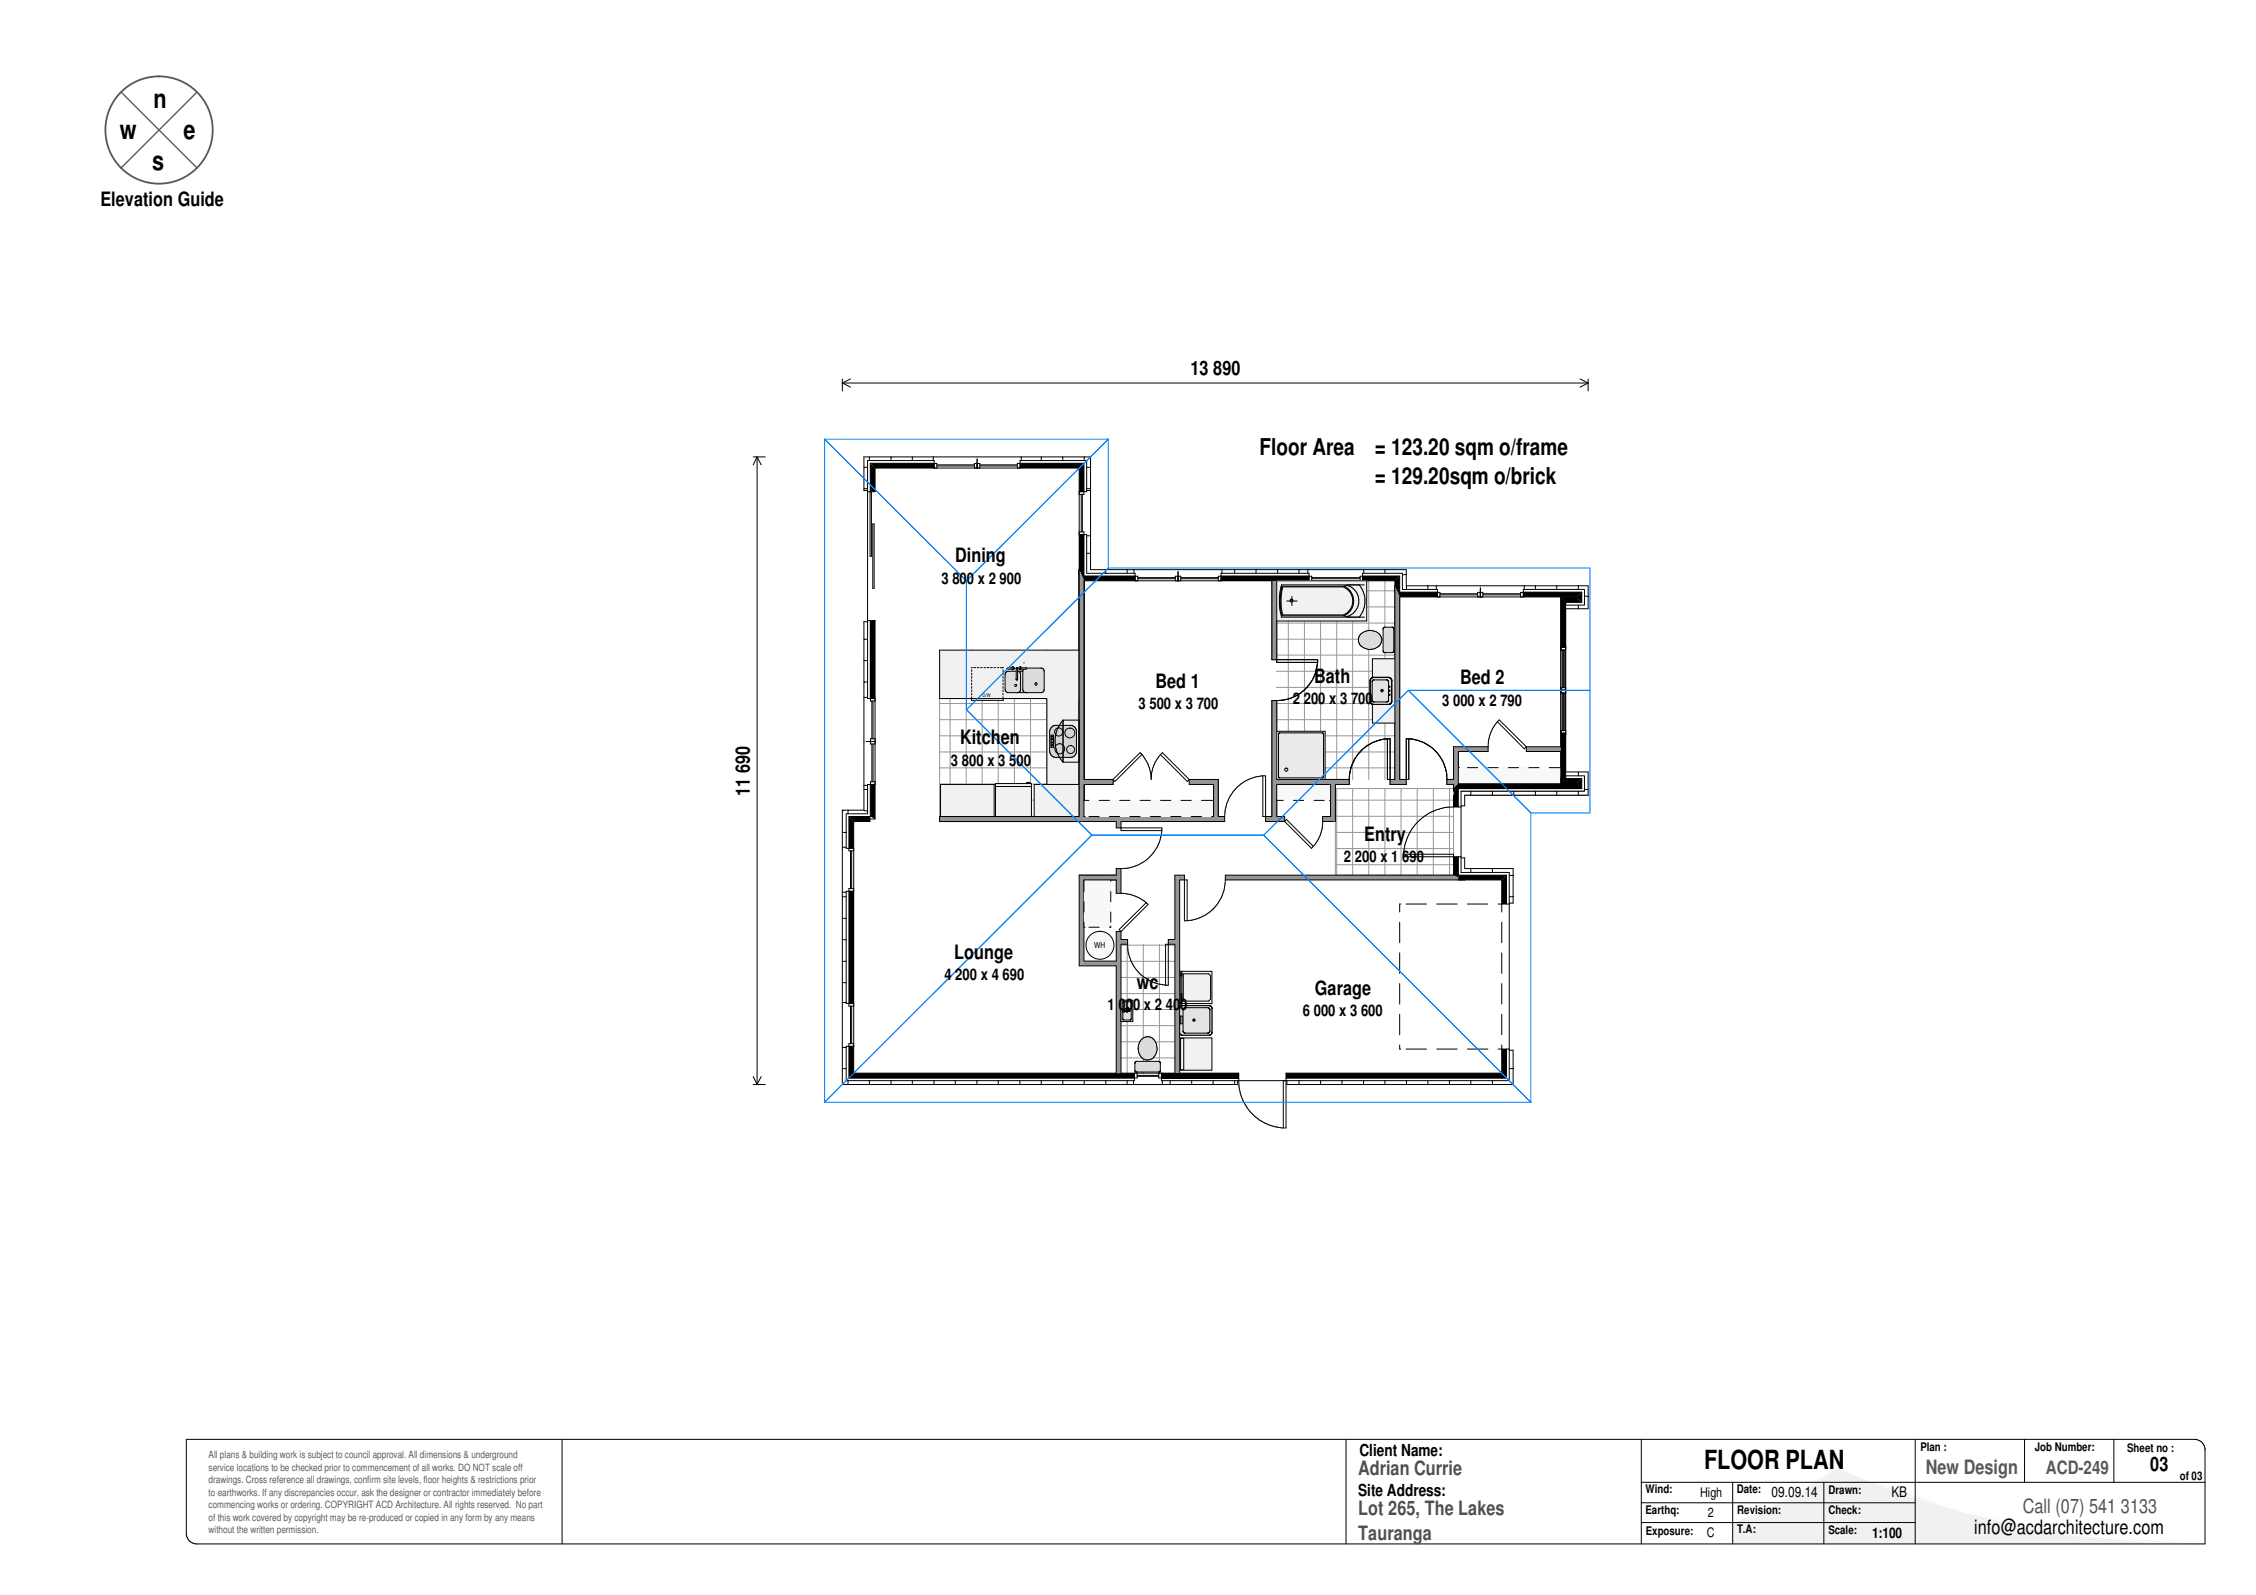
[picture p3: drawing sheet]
<svg xmlns="http://www.w3.org/2000/svg" width="420mm" height="297mm" viewBox="0 0 420 297" stroke-linecap="round" stroke-linejoin="round" font-family="sans-serif">
<defs><g id="words">
<g font-size="4.9">
<text x="28.6" y="20">n</text>
<text x="22.3" y="26">w</text>
<text x="34.2" y="25.9">e</text>
<text x="28.3" y="31.6">s</text>
<text x="317.4" y="273.6">FLOOR PLAN</text>
</g>
<g font-size="4.3">
<text x="234.6" y="84.7">Floor Area</text>
<text x="256" y="84.7">= 123.20 sqm o/frame</text>
<text x="256" y="90.1">= 129.20sqm o/brick</text>
</g>
<g font-size="3.7">
<text x="18.7" y="38.4">Elevation Guide</text>
<text x="221.7" y="69.9">13 890</text>
<text x="177.9" y="104.7">Dining</text>
<text x="215.2" y="128.1">Bed 1</text>
<text x="244.8" y="127.3">Bath</text>
<text x="271.9" y="127.5">Bed 2</text>
<text x="178.8" y="138.6">Kitchen</text>
<text x="139.6" y="148.2" transform="rotate(-90 139.6 148.2)">11 690</text>
<text x="254.1" y="156.6">Entry</text>
<text x="177.7" y="178.6">Lounge</text>
<text x="211.7" y="184.1">wc</text>
<text x="244.9" y="185.3">Garage</text>
<text x="400.5" y="273.9">03</text>
<text x="367.7" y="285.7">info@acdarchitecture.com</text>
</g>
<g font-size="3.7" fill="#505050">
<text x="252.9" y="274.7">Adrian Currie</text>
<text x="253" y="282.1">Lot 265, The Lakes</text>
<text x="253" y="286.8">Tauranga</text>
</g>
<text font-size="3.7" fill="#585858" x="358.7" y="274.5">New Design</text>
<text font-size="3.7" fill="#535353" x="376.8" y="281.8">Call (07) 541 3133</text>
<text font-size="3.4" fill="#585858" x="381" y="274.6">ACD-249</text>
<g font-size="3.1">
<text x="253.2" y="271.2">Client Name:</text>
<text x="252.9" y="278.6">Site Address:</text>
</g>
<g font-size="3">
<text x="175.3" y="108.7">3 800 x 2 900</text>
<text x="240.8" y="131.2">2 200 x 3 700</text>
<text x="268.6" y="131.4">3 000 x 2 790</text>
<text x="212" y="132">3 500 x 3 700</text>
<text x="177.1" y="142.6">3 800 x 3 500</text>
<text x="250.3" y="160.6">2 200 x 1 690</text>
<text x="175.9" y="182.5">4 200 x 4 690</text>
<text x="206.3" y="188">1 000 x 2 400</text>
<text x="242.6" y="189.2">6 000 x 3 600</text>
</g>
<g font-size="2.7">
<text x="329.9" y="278.7">09.09.14</text>
<text x="352.2" y="278.8">KB</text>
<text x="348.6" y="286.4">1:100</text>
</g>
<g font-size="2.5">
<text x="316.6" y="278.8">High</text>
<text x="317.9" y="286.3">C</text>
<text x="318.1" y="282.5">2</text>
</g>
<g font-size="2.2">
<text x="357.7" y="270.2">Plan :</text>
<text x="379" y="270.2">Job Number:</text>
<text x="396.2" y="270.4">Sheet no :</text>
<text x="406" y="275.5">of 03</text>
<text x="306.5" y="281.9">Earthq:</text>
<text x="306.5" y="278">Wind:</text>
<text x="323.5" y="278">Date:</text>
<text x="323.5" y="281.9">Revision:</text>
<text x="340.5" y="278.2">Drawn:</text>
<text x="340.5" y="281.9">Check:</text>
<text x="306.5" y="285.8">Exposure:</text>
<text x="323.5" y="285.5">T.A:</text>
<text x="340.5" y="285.6">Scale:</text>
</g>
<g font-size="1.9" fill="#595959">
<text x="38.9" y="271.6">All plans &amp; building work is subject to council approval. All dimensions &amp; underground</text>
<text x="38.9" y="273.9">service locations to be checked prior to commencement of all works. DO NOT scale off</text>
<text x="38.9" y="276.2">drawings. Cross reference all drawings, confirm site levels, floor heights &amp; restrictions prior</text>
<text x="38.9" y="278.6">to earthworks. If any discrepancies occur, ask the designer or contractor immediately before</text>
<text x="38.9" y="280.9">commencing works or ordering. COPYRIGHT ACD Architecture. All rights reserved. No part</text>
<text x="38.9" y="283.2">of this work covered by copyright may be re-produced or copied in any form by any means</text>
<text x="38.9" y="285.5">without the written permission.</text>
</g>
<text font-size="1.5" x="203.8" y="176.6">WH</text>
<text font-size=".9" x="183" y="129.8">D/W</text>
</g></defs>
<path d="M144.6 273.6h71.4v9.7h-71.4z" fill="none" stroke="#fff" stroke-width=".19"/>
<g fill="#f1f1f1">
<path d="M322.7 283.5l3.4-1.3-3.4 5.3z"/>
<path d="M334.9 277.9l10.5-3.1 20.8 7z"/>
<path d="M326.1 282.2l8.8-4.3 31.3 3.9 21.6 4.3z"/>
<path d="M326.1 282.2l83.6 5.4z"/>
<path d="M326.1 282.2l83.5 5.3h-86.9z"/>
<path d="M334.9 277.9l7.1-4.6 3.4 1.5z"/>
</g>
<path d="M13.1 268.1h18.6v18.6h-18.6zM322.7 283.5l7.1-2.9 2.7-1.4 4.8-2.8 4.7-3.1 10.3 4.2 7 2.3 17.7 4.6 7.5 1.3 17.4 1.7 8.8 .1h-88z" fill="none" stroke="#fff" stroke-width=".19"/>
<path d="M34.7 268.1h374.1a1.98 1.98 0 0 1 1.9 1.7v17.7h-374.2a1.98 1.98 0 0 1-1.8-1.8zM322.7 276.1v11.4M339.7 276.1v11.4M356.7 268.1v19.4" fill="none" stroke="#000" stroke-width=".19"/>
<path d="M22.6 17.2l14.1 14.1M36.6 17.2l-14.1 14.1" fill="none" stroke="#585858" stroke-width=".25"/>
<circle cx="29.6" cy="24.2" r="10" fill="none" stroke="#585858" stroke-width=".34"/>
<path d="M237.8 108.2h22v37h-22z" fill-rule="evenodd" fill="#fff"/>
<path d="M237.8 110h22" fill="none" stroke="#969696" stroke-width=".19"/>
<path d="M237.8 113h22" fill="none" stroke="#969696" stroke-width=".19"/>
<path d="M237.8 116h22" fill="none" stroke="#969696" stroke-width=".19"/>
<path d="M237.8 119h22" fill="none" stroke="#969696" stroke-width=".19"/>
<path d="M237.8 122h22" fill="none" stroke="#969696" stroke-width=".19"/>
<path d="M237.8 125h22" fill="none" stroke="#969696" stroke-width=".19"/>
<path d="M237.8 128h22" fill="none" stroke="#969696" stroke-width=".19"/>
<path d="M237.8 131h22" fill="none" stroke="#969696" stroke-width=".19"/>
<path d="M237.8 134h22" fill="none" stroke="#969696" stroke-width=".19"/>
<path d="M237.8 137h22" fill="none" stroke="#969696" stroke-width=".19"/>
<path d="M237.8 140h22" fill="none" stroke="#969696" stroke-width=".19"/>
<path d="M237.8 143h22" fill="none" stroke="#969696" stroke-width=".19"/>
<path d="M257.9 108.2v37" fill="none" stroke="#969696" stroke-width=".19"/>
<path d="M254.9 108.2v37" fill="none" stroke="#969696" stroke-width=".19"/>
<path d="M251.9 108.2v37" fill="none" stroke="#969696" stroke-width=".19"/>
<path d="M249 108.2v37" fill="none" stroke="#969696" stroke-width=".19"/>
<path d="M245.9 108.2v37" fill="none" stroke="#969696" stroke-width=".19"/>
<path d="M242.9 108.2v37" fill="none" stroke="#969696" stroke-width=".19"/>
<path d="M239.9 108.2v37" fill="none" stroke="#969696" stroke-width=".19"/>
<path d="M208.8 175.9h10v24h-10z" fill-rule="evenodd" fill="#fff"/>
<path d="M208.8 176h10" fill="none" stroke="#969696" stroke-width=".19"/>
<path d="M208.8 179h10" fill="none" stroke="#969696" stroke-width=".19"/>
<path d="M208.8 182h10" fill="none" stroke="#969696" stroke-width=".19"/>
<path d="M208.8 185h10" fill="none" stroke="#969696" stroke-width=".19"/>
<path d="M208.8 188h10" fill="none" stroke="#969696" stroke-width=".19"/>
<path d="M208.8 191h10" fill="none" stroke="#969696" stroke-width=".19"/>
<path d="M208.8 194h10" fill="none" stroke="#969696" stroke-width=".19"/>
<path d="M208.8 197h10" fill="none" stroke="#969696" stroke-width=".19"/>
<path d="M215.9 175.9v24" fill="none" stroke="#969696" stroke-width=".19"/>
<path d="M212.9 175.9v24" fill="none" stroke="#969696" stroke-width=".19"/>
<path d="M209.9 175.9v24" fill="none" stroke="#969696" stroke-width=".19"/>
<path d="M175 131h26" fill="none" stroke="#969696" stroke-width=".19"/>
<path d="M175 134h26" fill="none" stroke="#969696" stroke-width=".19"/>
<path d="M175 137h26" fill="none" stroke="#969696" stroke-width=".19"/>
<path d="M175 140h26" fill="none" stroke="#969696" stroke-width=".19"/>
<path d="M175 143h26" fill="none" stroke="#969696" stroke-width=".19"/>
<path d="M175 146h26" fill="none" stroke="#969696" stroke-width=".19"/>
<path d="M175 149h26" fill="none" stroke="#969696" stroke-width=".19"/>
<path d="M175 152h26" fill="none" stroke="#969696" stroke-width=".19"/>
<path d="M200.9 130.1v22" fill="none" stroke="#969696" stroke-width=".19"/>
<path d="M197.9 130.1v22" fill="none" stroke="#969696" stroke-width=".19"/>
<path d="M194.9 130.1v22" fill="none" stroke="#969696" stroke-width=".19"/>
<path d="M191.9 130.1v22" fill="none" stroke="#969696" stroke-width=".19"/>
<path d="M188.9 130.1v22" fill="none" stroke="#969696" stroke-width=".19"/>
<path d="M185.9 130.1v22" fill="none" stroke="#969696" stroke-width=".19"/>
<path d="M182.9 130.1v22" fill="none" stroke="#969696" stroke-width=".19"/>
<path d="M179.9 130.1v22" fill="none" stroke="#969696" stroke-width=".19"/>
<path d="M176.9 130.1v22" fill="none" stroke="#969696" stroke-width=".19"/>
<path d="M175 130.1h26v22h-26z" fill="none" stroke="#969696" stroke-width=".19"/>
<path d="M162.1 86.3h39.8v21h58.8v3h33.9v1.9h-3v32.8h3v1.9h-23v16.1h9v37.8h-122.5v-48.7h4z" fill="none" stroke="#fff" stroke-width=".19"/>
<path d="M248.7 146.9h22v16.1h-22z" fill-rule="evenodd" fill="#fff"/>
<path d="M248.7 149h22" fill="none" stroke="#969696" stroke-width=".19"/>
<path d="M248.7 152h22" fill="none" stroke="#969696" stroke-width=".19"/>
<path d="M248.7 155h22" fill="none" stroke="#969696" stroke-width=".19"/>
<path d="M248.7 158h22" fill="none" stroke="#969696" stroke-width=".19"/>
<path d="M248.7 161h22" fill="none" stroke="#969696" stroke-width=".19"/>
<path d="M269.9 146.9v16.1" fill="none" stroke="#969696" stroke-width=".19"/>
<path d="M266.9 146.9v16.1" fill="none" stroke="#969696" stroke-width=".19"/>
<path d="M263.9 146.9v16.1" fill="none" stroke="#969696" stroke-width=".19"/>
<path d="M260.9 146.9v16.1" fill="none" stroke="#969696" stroke-width=".19"/>
<path d="M257.9 146.9v16.1" fill="none" stroke="#969696" stroke-width=".19"/>
<path d="M254.9 146.9v16.1" fill="none" stroke="#969696" stroke-width=".19"/>
<path d="M251.9 146.9v16.1" fill="none" stroke="#969696" stroke-width=".19"/>
<path d="M249 146.9v16.1" fill="none" stroke="#969696" stroke-width=".19"/>
<path d="M248.7 146.9h22v16.1h-22z" fill="none" stroke="#969696" stroke-width=".19"/>
<path d="M201 163h6.9v.9h-6z" fill="#969696"/>
<g fill="none" stroke="#000" stroke-width=".19">
<path d="M290.7 111.3v27.8M291.6 112.2v32.8M290.7 140v5.9M290.7 128.6h.9M290.7 120.6h.9M290.7 128.1h.9M290.7 121.1h.9M290.7 136.6h.9M290.7 136.1h.9M290.7 129.1h.9M291.1 121.1v7M291.1 129.1v7"/>
<path d="M291.3 121.1v7M291.3 129.1v7M291.6 120.4h.1M291.6 136.8h.1M201 163h6.9M201.9 163.9h6"/>
</g>
<path d="M290.7 111.3l.9 .9v8.4h-.9zM290.7 136.6h.9v8.4l-.9 .9z" fill="#000"/>
<g fill="#969696">
<path d="M217.6 175h1.2v.9h-1.2z" fill-rule="evenodd"/>
<path d="M208.8 175h1.2v.9h-1.2z" fill-rule="evenodd"/>
</g>
<path d="M208.8 175.9h1.2M208.8 175h1.2v.9M210 175.9a7.5 7.5 0 0 0 6.1 7.4l1 .2M218.8 175.9h-1.7v7.6M218.8 175h-1.2v8.5h-.5" fill="none" stroke="#000" stroke-width=".19"/>
<path d="M175 152.1h26l.5 .9h-26.5z" fill="#969696"/>
<path d="M201 152.1h-26v.9h26.5" fill="none" stroke="#000" stroke-width=".19"/>
<path d="M295.8 109.1v4.3l-.7-.7v-2.9z" fill="#fff"/>
<path d="M293.7 111.2v.1M294.6 110.3v1.9M295.1 111h.7M295.1 109.8v2.9M295.8 109.1v4.3" fill="none" stroke="#000" stroke-width=".19"/>
<path d="M294.6 110.3v1.9l-.9-.9z" fill="#000"/>
<g fill="#969696">
<path d="M246.3 152.1h1.5l.9 .9h-2.4z"/>
<path d="M201.9 152.1h26.2v.9h-26.6z"/>
<path d="M235.7 152.1h3.6v.9h-3.6z" fill-rule="evenodd"/>
</g>
<path d="M201.5 153h6.4M201.9 152.1h24.1M226.9 152.1h1.2M228.1 152.1v.9h-19.3M228.1 152.1a7.7 7.7 0 0 1 5.7-7.4l1.9-.2v8.5h3.6M235.2 144.5v7.6h1.7M237.8 152.1h1.5v.9M239.3 153l.3-.4 5 5M246.3 153h2.4M247.8 152.1h-1.5v1.4a7.2 7.2 0 0 1-2 4.5l-5-5" fill="none" stroke="#000" stroke-width=".19"/>
<g fill="#969696">
<path d="M221.5 145.2h5.4l-.9 .9h-4.5z"/>
<path d="M201.9 145.2h5.4v.9h-5.4z" fill-rule="evenodd"/>
</g>
<path d="M201.9 145.2h5.4M207.3 145.2v.9h-5.4M212.7 140.5l-.4-.3-5 5M212.7 140.5l-5.1 5-.3-.3M212.7 140.5l1.2 2 .3 1.2 .2 1.5a6.9 6.9 0 0 1 2.1-5l5 5M216.1 140.5l5 5 .4-.3M221.5 145.2h5.4M221.5 145.2v.9h4.5" fill="none" stroke="#000" stroke-width=".19"/>
<path d="M226.9 145.2v6.9h-.9v-6z" fill="#969696"/>
<path d="M226 146.1v6M226.9 145.2v6.9" fill="none" stroke="#000" stroke-width=".19"/>
<path d="M270.7 139.1l.9 .9v6l-.9 2.1z" fill="#969696"/>
<path d="M270.7 139.1v6.1M271.6 140v6M270.7 146.1v2" fill="none" stroke="#000" stroke-width=".19"/>
<path d="M291.6 112.7h3.5l.7 .7h-4.2z" fill="#fff"/>
<path d="M290.7 111.3h3M291.6 113.4h4.2M291.6 112.7h3.5M291.6 112.2h3M294 112.7v.7" fill="none" stroke="#000" stroke-width=".19"/>
<path d="M290.7 111.3h3l.9 .9h-3z" fill="#000"/>
<g fill="#969696">
<path d="M237.8 145.2h13.5v.9h-13.5z" fill-rule="evenodd"/>
<path d="M258.9 145.2h3v.9h-3z" fill-rule="evenodd"/>
<path d="M269.5 145.2h1.2v.9h-1.2z" fill-rule="evenodd"/>
</g>
<path d="M258.4 137.6v7.6h1.4M258.4 137.6h.5v8.5h3v-8.5l2 .2 1.2 .5 1.1 .6 1.7 1.6 1.1 2a6.4 6.4 0 0 1 .5 2.7M258.4 137.6a7.7 7.7 0 0 0-7.1 7.6M262.4 137.6v7.6h-1.7M237.8 145.2h13.5M237.8 146.1h10M251.3 145.2v.9h-2.6M269.5 145.2h1.2M269.5 145.2v.9h1.2" fill="none" stroke="#000" stroke-width=".19"/>
<g fill="#969696">
<path d="M270.7 139.1h6.4v.9h-5.5z"/>
<path d="M284.3 139.1h6.4v.9h-6.4z" fill-rule="evenodd"/>
</g>
<path d="M270.7 139.1h6.4M277.1 139.1v.9h-5.5M277.1 139.1l.2-1.5a6.9 6.9 0 0 1 1.9-3.5l5.1 5M278.9 134.4l5 5 .4-.3M284.3 139.1h6.4M284.3 139.1v.9h6.4" fill="none" stroke="#000" stroke-width=".19"/>
<path d="M160.9 85.1h12.9v.7h-12.2z" fill="#fff"/>
<path d="M161.9 85.1v.7M165.9 85.1v.7M169.9 85.1v.7" fill="none" stroke="#000" stroke-width=".19"/>
<path d="M190.2 85.1h12.9l-.7 .7h-12.2z" fill="#fff"/>
<g fill="none" stroke="#000" stroke-width=".19">
<path d="M160.9 85.1h42.2M161.6 85.8h12.4v1.4M162.1 86.3h11.9M163 87.2h38M173.8 85.1v.7M174 86.3h.5v.9M174.5 86.6h7M174.5 86.8h7M181.5 87.2v-.9h1v.9M182 85.5v1.7M182.5 86.6h7M182.5 86.8h7"/>
<path d="M190 86.3h11.9M190 86.3h-.5v.9M190.2 85.1v.7M193.9 85.1v.7M197.9 85.1v.7M201.9 85.1v.7M202.4 85.8h-12.4v1.4"/>
</g>
<path d="M162.1 86.3h11.9v.9h-11zM190 86.3h11.9l-.9 .9h-11z" fill="#000"/>
<g fill="#fff">
<path d="M272.1 147.4l.7 .7v2h-.7z"/>
<path d="M272.1 159.8h.7v2l-.7 .7z"/>
<path d="M272.1 163.9h.7z" fill-rule="evenodd"/>
</g>
<g fill="#000">
<path d="M270.7 159.6h.9v4.3l-.9-.9zM270.7 163l2.1 .9h-1.2z"/>
<path d="M270.7 146.9h.9v3.4h-.9z" fill-rule="evenodd"/>
</g>
<path d="M261.4 159.1h9.3v3.9M270.7 146.9v3.4M270.7 150.3h1.4M270.7 150.3a8.8 8.8 0 0 0-5.4 1.7 9.4 9.4 0 0 0-3.6 5.3l-.3 2.3h10.7M271.6 146.9v3.4M271.6 159.6v3.4M272.1 159.8h.7v2M272.1 147.4v15.1M272.8 148.1v2h-.7M271.6 163.9h.1M272.1 163.9h.1M272.8 163.9h.1" fill="none" stroke="#000" stroke-width=".19"/>
<g fill="#fff">
<path d="M261.2 109.8l.7-.7h5.6v.7z"/>
<path d="M259.8 109.1v.7z" fill-rule="evenodd"/>
</g>
<path d="M261.9 109.1v.7M265.9 109.1v.7" fill="none" stroke="#000" stroke-width=".19"/>
<path d="M283.9 109.1h11.9l-.7 .7h-11.2z" fill="#fff"/>
<g fill="none" stroke="#000" stroke-width=".19">
<path d="M259.8 109.1h.1M259.8 109.8h.1M259.8 110.3h.1M260.7 110.3h7.5v.9M260.7 111.2h33M261.2 109.8h6.5v1.4M261.9 109.1h33.9M267.5 109.1v.7M268.2 110.6h7M268.2 110.8h7M275.2 111.2v-.9h1v.9M275.7 109.5v1.7"/>
<path d="M276.2 110.6h7M276.2 110.8h7M283.9 109.1v.7M286 109.1v.7M289.9 109.1v.7M294 109.1v.7M294.6 110.3h-11.4v.9M295.1 109.8h-11.4v1.4"/>
</g>
<path d="M259.8 110.3h7.9v.9h-7zM259.8 109.1l.9 2.1-.9-.9zM283.7 110.3h10.9l-.9 .9h-10z" fill="#000"/>
<path d="M261.2 106.8l.7-.7v3l-.7 .7z" fill="#fff"/>
<path d="M259.8 108.2v2.1M260.7 107.3v3M261.2 107h.7M261.2 106.8v3M261.9 106.1v3" fill="none" stroke="#000" stroke-width=".19"/>
<path d="M260.7 107.3v3h-.9v-2.1z" fill="#000"/>
<path d="M281.8 161.8v6.4h-.7v-5.7z" fill="#fff"/>
<path d="M281.1 163h.7M281.1 167h.7" fill="none" stroke="#000" stroke-width=".19"/>
<path d="M281.1 195.6h.7v6.4l-.7-.7z" fill="#fff"/>
<g fill="none" stroke="#000" stroke-width=".19">
<path d="M260.7 171.7v3.9M260.7 177.5v3.8M260.9 168.4h-.2v1.4M261.9 168.4h3.8M267.6 168.4h3.8M273.3 168.4h3.8M279 168.4h2.1M279.7 163.9v5.9M279.7 171.7v3.9M279.7 177.5v3.8M280.6 163v5.4M281.1 162.5v38.8"/>
<path d="M281.8 161.8v6.4h-.7M260.7 194.6v.8h.2M260.7 183.2v3.8M260.7 188.9v3.8M261.9 195.4h3.8M267.6 195.4h3.8M273.3 195.4h3.8M279 195.4h2.1M279.7 183.2v3.8M279.7 188.9v3.8M279.7 194.6v5.3M280.6 195.4v5.4"/>
<path d="M281.1 199h.7M281.1 195.6h.7v6.4"/>
</g>
<path d="M280.6 163v5.4h-.9v-4.5zM279.7 195.4h.9v5.4l-.9-.9z" fill="#000"/>
<g fill="#969696">
<path d="M247.8 146.1h.9v6.9l-.9-.9z"/>
<path d="M247.8 152.1l.9 .9z"/>
</g>
<path d="M247.8 146.1v6M248.7 146.1v6.9" fill="none" stroke="#000" stroke-width=".19"/>
<g fill="#fff">
<path d="M202.4 106.8l.7-.7h8.1v.7z"/>
<path d="M201 106.1v.7z" fill-rule="evenodd"/>
</g>
<path d="M205.9 106.1v.7M209.9 106.1v.7" fill="none" stroke="#000" stroke-width=".19"/>
<path d="M227.6 106.1h16v.7h-16z" fill-rule="evenodd" fill="#fff"/>
<path d="M229.9 106.1v.7M233.9 106.1v.7M237.9 106.1v.7M241.9 106.1v.7" fill="none" stroke="#000" stroke-width=".19"/>
<path d="M254 106.1h7.9l-.7 .7h-7.2z" fill="#fff"/>
<g fill="none" stroke="#000" stroke-width=".19">
<path d="M201 106.1h.1M201 106.8h.1M201 107.3h.1M201.9 107.3h9.5M201.9 108.2h35M202.4 106.8h9v1.4M203.1 106.1h58.8M211.2 106.1v.7M211.4 107.3h.5v.9M211.9 107.6h7M211.9 107.8h7M218.9 108.2v-.9h1v.9"/>
<path d="M219.4 106.5v1.7M219.9 107.6h7M219.9 107.8h7M227.4 108.2v-1.4h16.4v1.4M227.4 107.3h16.4M227.4 107.3h-.5v.9M227.6 106.1v.7M237.8 108.2h22M243.6 106.1v.7M243.8 107.3h.5v.9M244.3 107.6h9M244.3 107.8h9"/>
<path d="M253.8 107.3h6.9M253.8 107.3h-.5v.9M254 106.1v.7M257.9 106.1v.7M261.2 106.8h-7.4v1.4"/>
</g>
<g fill="#000">
<path d="M201 107.3h10.4v.9h-9.5zM201 106.1l.9 2.1-.9-.9zM253.8 107.3h6.9l-.9 .9h-6z"/>
<path d="M227.4 107.3h16.4v.9h-16.4z" fill-rule="evenodd"/>
</g>
<path d="M156.9 150.9h4l.7 .7h-4z" fill="#fff"/>
<path d="M156.9 150.9h4M157.6 151.6h4M157.9 150.9v.7M158.1 152.1h4M159 153h3.1" fill="none" stroke="#000" stroke-width=".19"/>
<path d="M158.1 152.1h4v.9h-3.1z" fill="#000"/>
<path d="M218.8 163l.9 .9v36h-.9z" fill="#969696"/>
<path d="M218.8 163v12M218.8 175.9v24M219.7 163.9v36" fill="none" stroke="#000" stroke-width=".19"/>
<path d="M156.9 195.1h.7v6.2l-.7 .7z" fill="#fff"/>
<path d="M156.9 199h.7" fill="none" stroke="#000" stroke-width=".19"/>
<path d="M156.9 166.2h.7v20.5h-.7z" fill-rule="evenodd" fill="#fff"/>
<path d="M156.9 167h.7M156.9 171h.7M156.9 175h.7M156.9 179h.7M156.9 183h.7" fill="none" stroke="#000" stroke-width=".19"/>
<path d="M156.9 150.9l.7 .7v6.2h-.7z" fill="#fff"/>
<g fill="none" stroke="#000" stroke-width=".19">
<path d="M156.9 151h.1M156.9 155h.7M156.9 150.9v51.1M156.9 157.8h.7M157.6 151.6v6.4h1.4M158.1 152.1v6.4h.9M158.4 158.5v7M158.6 158.5v7M159 153v46.9M156.9 166.2h.7M159 166h-1.4v20.9h1.4M159 165.5h-.9v21.9h.9"/>
<path d="M156.9 186.7h.7M156.9 195.1h.7M158.4 187.4v7M158.6 187.4v7M159 194.9h-1.4v6.4M159 194.4h-.9v6.4"/>
</g>
<g fill="#000">
<path d="M158.1 152.1l.9 .9v5h-.9zM158.1 194.9h.9v5l-.9 .9z"/>
<path d="M158.1 166h.9v20.9h-.9z" fill-rule="evenodd"/>
</g>
<path d="M239.7 201.3h41.4l.7 .7h-42.1z" fill="#fff"/>
<path d="M241.9 201.3v.7M245.9 201.3v.7M249.9 201.3v.7M253.9 201.3v.7M257.9 201.3v.7M261.9 201.3v.7M265.9 201.3v.7M269.9 201.3v.7M273.9 201.3v.7M277.9 201.3v.7" fill="none" stroke="#000" stroke-width=".19"/>
<path d="M216.5 201.3h14v.7h-14z" fill-rule="evenodd" fill="#fff"/>
<path d="M217.9 201.3v.7M221.9 201.3v.7M225.9 201.3v.7M229.9 201.3v.7" fill="none" stroke="#000" stroke-width=".19"/>
<path d="M156.9 202l.7-.7h53.5v.7z" fill="#fff"/>
<g fill="none" stroke="#000" stroke-width=".19">
<path d="M159 199.9h48.9M208.8 199.9h10M211.3 199.9v1.4h-53.7M211.8 199.9v.8l-53.7 .1M215.8 199.9v.8l14.9 .1M216.3 199.9v1.4h64.8M219.7 199.9h11a9.7 9.7 0 0 0 .6 4.5l1 2a9.1 9.1 0 0 0 5.2 3.4l2 .3v-10.2h40.2M157.9 201.3v.7M161.9 201.3v.7M165.9 201.3v.7M169.9 201.3v.7M173.9 201.3v.7"/>
<path d="M177.9 201.3v.7M181.9 201.3v.7M185.9 201.3v.7M189.9 201.3v.7M193.9 201.3v.7M197.9 201.3v.7M201.9 201.3v.7M205.9 201.3v.7M209.9 201.3v.7M211.1 201.3v.7M211.8 200.4h4M211.8 200.3h4"/>
<path d="M216.5 201.3v.7M230.5 201.3v.7h-73.6M239 201.3v8.8M239.5 200.8h41.1M239.7 201.3v.7h42.1"/>
</g>
<g fill="#000">
<path d="M159 199.9h52.3v.9h-53.2zM239.5 199.9h40.2l.9 .9h-41.1z"/>
<path d="M216.3 199.9h14.4v.9h-14.4z" fill-rule="evenodd"/>
</g>
<path d="M202.4 85.8l.7-.7v6.3h-.7z" fill="#fff"/>
<path d="M202.4 87h.7M202.4 91h.7" fill="none" stroke="#000" stroke-width=".19"/>
<path d="M202.4 99.8h.7v6.3l-.7 .7z" fill="#fff"/>
<path d="M201 99.6h1.4v7.2M201 99.1h.9v8.2M201 87.2v20.1M201.4 92.1v7M201.6 92.1v7M201.9 86.3v5.8h-.9M202.4 85.8v5.8h-1.4M202.4 99.8h.7M202.4 91.4h.7M203.1 85.1v21M202.4 103h.7" fill="none" stroke="#000" stroke-width=".19"/>
<g fill="#000">
<path d="M201.9 86.3v5.3h-.9v-4.4z"/>
<path d="M201 99.6h.9v7.7h-.9z" fill-rule="evenodd"/>
</g>
<path d="M295.8 143.8v4.3l-.7-.7v-2.9z" fill="#fff"/>
<path d="M293.7 145.9v.1M294.6 145v1.9M295.1 147h.7M295.1 144.5v2.9M295.8 143.8v4.3" fill="none" stroke="#000" stroke-width=".19"/>
<path d="M294.6 145v1.9l-.9-.9z" fill="#000"/>
<path d="M160.9 146.3h.7v5.3l-.7-.7z" fill="#fff"/>
<path d="M160.9 147h.7M161 151h.6" fill="none" stroke="#000" stroke-width=".19"/>
<path d="M160.9 115.8h.7v14.1h-.7z" fill-rule="evenodd" fill="#fff"/>
<path d="M160.9 119h.7M160.9 123h.7M160.9 127h.7" fill="none" stroke="#000" stroke-width=".19"/>
<path d="M160.9 85.1l.7 .7v5.6h-.7z" fill="#fff"/>
<g fill="none" stroke="#000" stroke-width=".19">
<path d="M160.9 87h.7M160.9 91h.7M160.9 85.1v6.3h.7M161.6 85.8v44.3h1.4M162 91.6v12h.3v-12M162.1 86.3v5.3M162.5 97.6h.3v12h-.3zM163 87.2v4.4h-1.4M161.6 115.6h1.4v36.9h-2.1M161.6 115.8h-.7v35.1M162.1 115.6v14.5M160.9 129.9h.7"/>
<path d="M161.3 138.1h1.7M162.1 130.1v.5h.9M162.4 130.6v7M162.4 138.6v7M162.6 130.6v7M162.6 138.6v7M163 137.6h-.9v1h.9M160.9 146.3h.7M162.1 146.1v6M163 146.1h-1.4v5.5M163 145.6h-.9v.5"/>
</g>
<g fill="#000">
<path d="M162.1 86.3l.9 .9v4.4h-.9zM162.1 146.1h.9v6.4l-.9-.4z"/>
<path d="M162.1 115.6h.9v14.5h-.9z" fill-rule="evenodd"/>
</g>
<path d="M259.8 109.1l.9 2.1v34h-.9z" fill="#969696"/>
<path d="M259.8 109.1v36.1M260.7 111.2v34" fill="none" stroke="#000" stroke-width=".19"/>
<g fill="#969696">
<path d="M228.2 163h42.5l2.1 .9h-44.6z"/>
<path d="M218.8 163h1.8v.9h-.9z"/>
</g>
<path d="M218.8 163h1.8v8.5a8 8 0 0 0 6.2-3.2 8.2 8.2 0 0 0 1.4-4.4M219.7 163.9h1.4v7.6M228.2 163.9h44.6M270.7 163h-42.5v.9" fill="none" stroke="#000" stroke-width=".19"/>
<g fill="#969696">
<path d="M207.9 153h.9v1.2h-.9z" fill-rule="evenodd"/>
<path d="M207.9 161.8h.9v4.6h-.9z" fill-rule="evenodd"/>
<path d="M207.9 173.5h.9v26.4h-.9z" fill-rule="evenodd"/>
</g>
<path d="M207.9 153v1.2h8.5a7.6 7.6 0 0 1-7.6 7.6M208.8 153v1.7h7.6M207.9 163.9v2.5a7.7 7.7 0 0 1 4.1 .7l1.1 .7 .7 .6-5 5.1M207.9 179.9v20M208.8 161.8v4.6M208.8 173.5v1.5M208.8 175.9v24M208.8 161.8h-.9v1.2M208.8 173.5h-.9v5.5M213.5 168.1l-5.1 5 .4 .4" fill="none" stroke="#000" stroke-width=".19"/>
<path d="M291.6 143.8h4.2l-.7 .7h-3.5z" fill="#fff"/>
<path d="M290.7 145.9h3M291.6 143.8h4.2M291.6 144.5h3.5M291.6 145h3M294 143.8v.7" fill="none" stroke="#000" stroke-width=".19"/>
<path d="M291.6 145h3l-.9 .9h-3z" fill="#000"/>
<path d="M201 163l.9 .9v15.1l-.9 .9z" fill="#969696"/>
<path d="M201 163v16.9M201.9 163.9v15.1" fill="none" stroke="#000" stroke-width=".19"/>
<path d="M201.9 179h6v.9h-6.9z" fill="#969696"/>
<path d="M201 179.9h6.9M201.9 179h6" fill="none" stroke="#000" stroke-width=".19"/>
<path d="M272.8 161.8h9l-.7 .7h-9z" fill="#fff"/>
<path d="M271.6 163h9M271.6 163.9h8.1M272.1 162.5h9M272.8 161.8h9M273.9 161.8v.7M277.9 161.8v.7" fill="none" stroke="#000" stroke-width=".19"/>
<path d="M271.6 163h9l-.9 .9h-8.1z" fill="#000"/>
<path d="M272.1 147.4h23l.7 .7h-23z" fill="#fff"/>
<path d="M273.9 147.4v.7M277.9 147.4v.7M281.9 147.4v.7M286 147.4v.7M289.9 147.4v.7M294 147.4v.7" fill="none" stroke="#000" stroke-width=".19"/>
<path d="M270.7 147.4v.7z" fill-rule="evenodd" fill="#fff"/>
<path d="M270.7 146.9l.9-.9-.9 2.1zM270.7 146.9l.9-.9h22.1l.9 .9z" fill="#000"/>
<path d="M270.7 148.1h.1M270.7 147.4h.1M270.7 146.9h.1M271.6 146.9h23M271.6 146h22.1M272.1 147.4h23M272.8 148.1h23" fill="none" stroke="#000" stroke-width=".19"/>
<g fill="#969696">
<path d="M236.9 130.5h.9v21.6h-.9z" fill-rule="evenodd"/>
<path d="M236.9 108.2h.9v14.7h-.9z" fill-rule="evenodd"/>
</g>
<path d="M236.9 108.2v14.7h8.5v.5M237.8 108.2v15.2h7.6M237.8 130.5h-.9v21.6M237.8 130.5v14.7M245.4 123.4l-.3 1.5a7.6 7.6 0 0 1-7.3 5.6M237.8 146.1v6" fill="none" stroke="#000" stroke-width=".19"/>
<g fill="#969696">
<path d="M201 106.1l.9 2.1v43.9h-.9z"/>
<path d="M201 152.1h.9l-.4 .9z"/>
</g>
<path d="M201 106.1v46M201.9 108.2v37M201.9 146.1v6" fill="none" stroke="#000" stroke-width=".19"/>
<path d="M201.9 163.9h5v8.8h-5z" fill-rule="evenodd" fill="#f8f8f8"/>
<path d="M201 163h6.9v.9h-6z" fill="#969696"/>
<path d="M201 163h6.9M201.9 171.7v1h.2M201.9 167.9v1.9M202.8 172.7h1.9M206.9 172.5v.2h-.3M206.9 163.9v.2M206.9 166v1.9M206.9 169.8v1.9M207.9 163.9h-6v2.1" fill="none" stroke="#000" stroke-width=".19"/>
<circle cx="204.9" cy="176.1" r="2.63" fill="#f8f8f8"/>
<circle cx="204.9" cy="176" r="2.6" fill="none" stroke="#000" stroke-width=".19"/>
<path d="M175.2 146.1h10v6h-10z" fill-rule="evenodd" fill="#f1f1f1"/>
<path d="M175 152.1h26l.5 .9h-26.5z" fill="#969696"/>
<path d="M175.2 152.1v-6h10v6M201 152.1h-26v.9h26.5" fill="none" stroke="#000" stroke-width=".19"/>
<path d="M186.9 121.1h7.9v9h-7.9z" fill-rule="evenodd" fill="#f1f1f1"/>
<path d="M186.9 121.1h7.9M186.9 130.1h7.9M190.7 123.4h.1" fill="none" stroke="#000" stroke-width=".19"/>
<path d="M189.4 125h1.9v4h-1.9z" fill-rule="evenodd" fill="#dcdcdc"/>
<path d="M189.4 125h1.9v4h-1.9z" fill="none" stroke="#000" stroke-width=".19"/>
<path d="M187.3 125.3l.4-.3h1.9l.4 .3 .1 3.2-.3 .4-2.1 .1-.4-.3-.1-.3v-2.8z" fill-rule="evenodd" fill="#dcdcdc"/>
<path d="M187.3 125.3l.4-.3h1.9l.4 .3 .1 3.2-.3 .4-2.1 .1-.4-.3-.1-.3v-2.8z" fill="none" stroke="#000" stroke-width=".19"/>
<path d="M190.6 124.7l.4-.3h3l.4 .3 .1 3.8-.3 .4-3.2 .1-.4-.3z" fill-rule="evenodd" fill="#dcdcdc"/>
<path d="M190.6 124.7l.4-.3h3l.4 .3 .1 3.8-.3 .4-3.2 .1-.4-.3z" fill="none" stroke="#000" stroke-width=".19"/>
<circle cx="189.2" cy="127.7" r=".22" fill="#dcdcdc"/>
<path d="M189 127.5h.3v.3h-.3z" fill="none" stroke="#000" stroke-width=".19"/>
<circle cx="193" cy="127.5" r=".25" fill="#dcdcdc"/>
<path d="M192.8 127.2h.3v.4h-.3z" fill="none" stroke="#000" stroke-width=".19"/>
<path d="M189.8 124.3l.1-.1h.4l.1 .4a.33 .33 0 0 1-.5 .2 .33 .33 0 0 1-.1-.5z" fill-rule="evenodd" fill="#dcdcdc"/>
<circle cx="190" cy="124.5" r=".29" fill="none" stroke="#000" stroke-width=".19"/>
<path d="M188.4 124.3l.1-.1h.4l.1 .4a.33 .33 0 0 1-.5 .2 .33 .33 0 0 1-.1-.5z" fill-rule="evenodd" fill="#dcdcdc"/>
<circle cx="188.6" cy="124.5" r=".29" fill="none" stroke="#000" stroke-width=".19"/>
<path d="M189.3 126.4h.2l.1 .2-.3 .1z" fill-rule="evenodd" fill="#dcdcdc"/>
<path d="M189.3 126.4h.1v.1h-.1z" fill="none" stroke="#000" stroke-width=".19"/>
<circle cx="189.4" cy="124.5" r=".14" fill="#dcdcdc"/>
<path d="M189.3 124.4h.1v.1h-.1z" fill="none" stroke="#000" stroke-width=".19"/>
<g fill="#dcdcdc">
<path d="M189.3 124.5l.2-.1v.1z" fill-rule="evenodd"/>
<path d="M189.3 126.5l.2 .1h-.2z" fill-rule="evenodd"/>
<path d="M189.3 124.5h.2v2h-.2z" fill-rule="evenodd"/>
</g>
<path d="M189.3 126.6h.2l-.1-2.2-.1 .1v2.1M189.3 124.4v.1" fill="none" stroke="#000" stroke-width=".19"/>
<g fill="#dcdcdc">
<path d="M188.7 124.4l.1 .1-.1 .1z" fill-rule="evenodd"/>
<path d="M187.5 124.5l.2-.1h1v.2h-1z" fill-rule="evenodd"/>
</g>
<path d="M187.5 124.5l.2-.1h1l.1 .1-1.1 .1zM188.8 124.4h.1" fill="none" stroke="#000" stroke-width=".19"/>
<g fill="#dcdcdc">
<path d="M189.9 124.5l.2-.1v.2z" fill-rule="evenodd"/>
<path d="M190.1 124.4h1l.1 .1-.1 .1h-1z" fill-rule="evenodd"/>
</g>
<path d="M189.9 124.5l1.2-.1 .1 .1-.1 .1h-1.1zM190 124.6h.1" fill="none" stroke="#000" stroke-width=".19"/>
<path d="M201 121.1v25h-6v-16z" fill="#f1f1f1"/>
<g fill="#969696">
<path d="M201 106.1l.9 2.1v43.9h-.9z"/>
<path d="M201 152.1h.9l-.4 .9z"/>
</g>
<path d="M201 106.1v46M201.9 108.2v37M195 130.1v16h6M201.9 146.1v6" fill="none" stroke="#000" stroke-width=".19"/>
<path d="M195.8 135.5l.2-.2 .7-.2h2.6a1.17 1.17 0 0 1 1.2 1v4a1.34 1.34 0 0 1-.9 1h-3a1.23 1.23 0 0 1-1.1-1.2v-3.6z" fill-rule="evenodd" fill="#d5d5d5"/>
<path d="M195.8 135.5l.7-.4h3a1.22 1.22 0 0 1 1 .9v4.1a1.22 1.22 0 0 1-1 1h-3l-.7-.4-.3-.7v-3.9z" fill="none" stroke="#000" stroke-width=".19"/>
<path d="M195.8 137.7l.3-.1v.3h-.2z" fill-rule="evenodd" fill="#d5d5d5"/>
<path d="M195.8 137.6h.2v.2h-.2z" fill="none" stroke="#000" stroke-width=".19"/>
<path d="M195.8 138.3l.3-.1v.3h-.2z" fill-rule="evenodd" fill="#d5d5d5"/>
<path d="M195.8 138.2h.2v.2h-.2z" fill="none" stroke="#000" stroke-width=".19"/>
<path d="M195.8 137.2l.2-.1 .1 .2-.2 .1z" fill-rule="evenodd" fill="#d5d5d5"/>
<path d="M195.8 137.1h.2v.2h-.2z" fill="none" stroke="#000" stroke-width=".19"/>
<path d="M195.8 138.8l.2-.1 .1 .2-.2 .1z" fill-rule="evenodd" fill="#d5d5d5"/>
<path d="M195.7 136.9h.5v2.3h-.5zM195.8 138.7h.2v.2h-.2z" fill="none" stroke="#000" stroke-width=".19"/>
<circle cx="199.3" cy="136.5" r=".93" fill="#d5d5d5"/>
<circle cx="199.2" cy="136.5" r=".92" fill="none" stroke="#000" stroke-width=".19"/>
<circle cx="197.2" cy="136.4" r=".77" fill="#d5d5d5"/>
<circle cx="197.2" cy="136.3" r=".76" fill="none" stroke="#000" stroke-width=".19"/>
<circle cx="197.4" cy="139.5" r=".93" fill="#d5d5d5"/>
<circle cx="197.4" cy="139.4" r=".92" fill="none" stroke="#000" stroke-width=".19"/>
<circle cx="199.5" cy="139.7" r=".77" fill="#d5d5d5"/>
<circle cx="199.4" cy="139.6" r=".74" fill="none" stroke="#000" stroke-width=".19"/>
<path d="M180.9 121.1h6v9h-6z" fill-rule="evenodd" fill="#f1f1f1"/>
<path d="M180.9 121.1h6M180.9 130.1h6" fill="none" stroke="#000" stroke-width=".19"/>
<path d="M180.9 130.1h5.9v.3h-5.9z" fill-rule="evenodd" fill="#fff"/>
<g fill="none" stroke="#000" stroke-width=".19">
<path d="M180.9 130.1h5.9v.3h-5.9zM181 124.8v.3M181 125.3v.4M181 126v.3M181 126.6v.3M181 127.3v.3M181 127.9v.3M181 128.5v.3M181 129.1v.3M181 129.8v.3M181.1 124.3l-.1 .1M181.3 124.3h.4"/>
<path d="M182 124.3h.3M182.6 124.3h.3M183.2 124.3h.3M183.8 124.3h.4M184.5 124.3h.3M185.1 124.3h.3M185.7 124.3h.3M186.3 124.3l.5 .1M186.8 124.8v.3M186.8 125.3v.4M186.8 126v.3M186.8 126.6v.3"/>
<path d="M186.8 127.3v.3M186.8 127.9v.3M186.8 128.5v.3M186.8 129.1v.3M186.8 129.8v.3"/>
</g>
<path d="M191.3 145.7h.5v.1h-.5z" fill-rule="evenodd" fill="#f1f1f1"/>
<path d="M191.3 145.7h.5v.1h-.5z" fill="none" stroke="#000" stroke-width=".19"/>
<path d="M185.4 145.9h6.7v6.2h-6.7z" fill-rule="evenodd" fill="#f1f1f1"/>
<path d="M185.4 145.9h6.7v6.2h-6.7zM185.4 146.5h6.7" fill="none" stroke="#000" stroke-width=".19"/>
<path d="M194.8 121.1h6.2v9h-6.2z" fill-rule="evenodd" fill="#f1f1f1"/>
<g fill="#969696">
<path d="M201 106.1l.9 2.1v43.9h-.9z"/>
<path d="M201 152.1h.9l-.4 .9z"/>
</g>
<path d="M201 106.1v46M201.9 108.2v37M194.8 121.1h6.2M194.8 130.1h.2M201.9 146.1v6" fill="none" stroke="#000" stroke-width=".19"/>
<path d="M192.6 146.1h8.4v6h-8.4z" fill-rule="evenodd" fill="#f1f1f1"/>
<g fill="#969696">
<path d="M201 106.1l.9 2.1v43.9h-.9z"/>
<path d="M201 152.1h.9l-.4 .9z"/>
</g>
<path d="M201 106.1v46h-8.4v-6h8.4M201.9 108.2v37M201.9 146.1v6" fill="none" stroke="#000" stroke-width=".19"/>
<path d="M175 121.1h5.9v9h-5.9z" fill-rule="evenodd" fill="#f1f1f1"/>
<path d="M180.9 121.1h-5.9v9h5.9" fill="none" stroke="#000" stroke-width=".19"/>
<g fill="#dcdcdc">
<path d="M257.6 121.2l.3 .3h-.2z" fill-rule="evenodd"/>
<path d="M257.7 116.9l.2-.1-.3 .3z" fill-rule="evenodd"/>
<path d="M259.3 116.8l.2 .1 .1 .2z" fill-rule="evenodd"/>
<path d="M259.6 121.2l-.1 .2-.2 .1z" fill-rule="evenodd"/>
<path d="M257.6 117.1l.3-.3h1.4l.3 .3v4.1l-.3 .3h-1.4l-.3-.3z" fill-rule="evenodd"/>
</g>
<path d="M257.6 117.1h.1M257.8 116.8h.1M259.3 116.8l.3 .3v4.2l-.2 .2M259.4 116.8h-1.6l-.2 .3v4.2l.2 .2h1.6M257.7 121.5h.1M259.6 121.2h.1" fill="none" stroke="#000" stroke-width=".19"/>
<g fill="#dcdcdc">
<path d="M253.6 118v2.4a1.48 1.48 0 0 1 0-2.4z" fill-rule="evenodd"/>
<path d="M253.6 118a2.48 2.48 0 0 1 3.2 0z" fill-rule="evenodd"/>
<path d="M256.8 118a1.53 1.53 0 0 1 0 2.4z" fill-rule="evenodd"/>
<path d="M253.6 120.4h3.2a2.48 2.48 0 0 1-3.2 0z" fill-rule="evenodd"/>
<path d="M253.6 118h3.2v2.4h-3.2z" fill-rule="evenodd"/>
</g>
<path d="M253.4 118.2a2.6 2.6 0 0 1 3.4-.2 1.71 1.71 0 0 1 .3 1.9 1.71 1.71 0 0 1-1.7 1 1.92 1.92 0 0 1-2.4-2z" fill="none" stroke="#000" stroke-width=".19"/>
<path d="M237.8 146.1h10v3h-10z" fill-rule="evenodd" fill="#f8f8f8"/>
<g fill="#969696">
<path d="M247.8 146.1h.9v6.9l-.9-.9z"/>
<path d="M247.8 152.1l.9 .9z"/>
</g>
<path d="M247.8 146.1v6M248.7 146.1v6.9" fill="none" stroke="#000" stroke-width=".19"/>
<g fill="#969696">
<path d="M236.9 130.5h.9v21.6h-.9z" fill-rule="evenodd"/>
<path d="M236.9 108.2h.9v14.7h-.9z" fill-rule="evenodd"/>
</g>
<path d="M236.9 108.2v14.7h8.5v.5M237.8 108.2v15.2h7.6M237.8 130.5h-.9v21.6M237.8 130.5v14.7M245.4 123.4l-.3 1.5a7.6 7.6 0 0 1-7.3 5.6M237.8 146.1v6" fill="none" stroke="#000" stroke-width=".19"/>
<g fill="#969696">
<path d="M237.8 145.2h13.5v.9h-13.5z" fill-rule="evenodd"/>
<path d="M258.9 145.2h3v.9h-3z" fill-rule="evenodd"/>
<path d="M269.5 145.2h1.2v.9h-1.2z" fill-rule="evenodd"/>
</g>
<g fill="none" stroke="#000" stroke-width=".19">
<path d="M258.4 137.6v7.6h1.4M258.4 137.6h.5v8.5h3v-8.5l2 .2 1.2 .5 1.1 .6 1.7 1.6 1.1 2a6.4 6.4 0 0 1 .5 2.7M258.4 137.6a7.7 7.7 0 0 0-7.1 7.6M262.4 137.6v7.6h-1.7M237.8 145.2h13.5M237.8 146.1h10M237.8 149.1h1.2M240.9 149.1h1.9M244.7 149.1h1.9M247.6 149.1h.2M251.3 145.2v.9h-2.6M269.5 145.2h1.2"/>
<path d="M269.5 145.2v.9h1.2"/>
</g>
<g fill="#e3e3e3">
<path d="M225.2 187.3l.3 .1 .2 .4z" fill-rule="evenodd"/>
<path d="M225.7 192.2l-.1 .3-.4 .3z" fill-rule="evenodd"/>
<path d="M219.7 192.2l.5 .6-.5-.3z" fill-rule="evenodd"/>
<path d="M219.7 187.5l.5-.2-.5 .5z" fill-rule="evenodd"/>
<path d="M219.7 187.8l.5-.5h5l.5 .5v4.4l-.5 .6h-5l-.5-.6z" fill-rule="evenodd"/>
</g>
<path d="M219.7 187.8h.1M219.7 187.5l.4-.2h5.3l.3 .4-.1 4.8-.4 .3h-5l-.3-.1-.2-.3zM225.5 187.4h.1M225.5 192.7h.1M225.6 187.5h.1M225.6 192.6h.1M225.7 192.2h.1" fill="none" stroke="#000" stroke-width=".19"/>
<g fill="#e3e3e3">
<path d="M225.2 187.3l.3 .1 .2 .4z" fill-rule="evenodd"/>
<path d="M225.7 192.2l-.1 .3-.4 .3z" fill-rule="evenodd"/>
<path d="M219.7 192.2l.5 .6-.5-.3z" fill-rule="evenodd"/>
<path d="M219.7 187.5l.5-.2-.5 .5z" fill-rule="evenodd"/>
<path d="M219.7 187.8l.5-.5h5l.5 .5v4.4l-.5 .6h-5l-.5-.6z" fill-rule="evenodd"/>
</g>
<path d="M219.7 187.8h.1M219.7 187.5l.4-.2h5.3l.3 .4-.1 4.8-.4 .3h-5l-.3-.1-.2-.3zM225.5 187.4h.1M225.5 192.7h.1M225.6 192.6h.1M225.6 187.5h.1M225.7 192.2h.1" fill="none" stroke="#000" stroke-width=".19"/>
<circle cx="222.4" cy="190" r=".25" fill="#e3e3e3"/>
<path d="M222.2 189.8h.3v.3h-.3z" fill="none" stroke="#000" stroke-width=".19"/>
<circle cx="222.4" cy="190.1" r=".17" fill="#e3e3e3"/>
<path d="M219.8 189.2h.4v1.5h-.4zM220.4 187.8h.1M220.5 187.7h.1M220.6 187.7h.1M222.3 189.9h.1v.2h-.1zM225 187.7l.3 .3v4.1l-.1 .2-.2 .1h-4.4l-.2-.1-.1-4.4 .2-.2h4.6M225.1 192.4h.1M225.2 187.7h.1M225.2 187.8v.1M225.2 192.2h.1M225.3 188.1h.1" fill="none" stroke="#000" stroke-width=".19"/>
<path d="M219.7 193.3h6v6h-6z" fill-rule="evenodd" fill="#f1f1f1"/>
<path d="M219.7 193.3h6v6h-6zM219.9 193.4h.6v5.8h-.6z" fill="none" stroke="#000" stroke-width=".19"/>
<path d="M219.7 180.9h6v6h-6z" fill-rule="evenodd" fill="#f1f1f1"/>
<g fill="none" stroke="#000" stroke-width=".19">
<path d="M219.7 180.9h6v6h-6zM219.9 180.9v6M220 185.2l.1-.1v.2zM220 186.6h.1M220 181.3l.1 .4h-.1zM220 185.6l.1 .2M220 186l.1 .2M220 185.6v.2h.1M220 186v.2h.1M220 186h.1M220 185.6h.1M220 185.3h.1"/>
<path d="M220 185.2h.1M220.1 186.4l-.1 .2M220.1 181.3h.1M220.1 180.9v6M220.1 186.4h-.1v.2M220.4 181.4h4.7l.4 .3v4.4l-.4 .3h-4.7z"/>
</g>
<path d="M271.6 143h19.1v3h-19.1z" fill-rule="evenodd" fill="#f8f8f8"/>
<path d="M270.7 139.1l.9 .9v6l-.9 2.1z" fill="#969696"/>
<g fill="none" stroke="#000" stroke-width=".19">
<path d="M290.7 111.3v27.8M291.6 112.2v32.8M270.7 139.1v6.1M271.6 140v6M290.7 140v5.9M290.7 128.6h.9M290.7 120.6h.9M290.7 128.1h.9M290.7 121.1h.9M290.7 136.6h.9M290.7 136.1h.9M290.7 129.1h.9"/>
<path d="M291.1 121.1v7M291.1 129.1v7M291.3 121.1v7M291.3 129.1v7M291.6 120.4h.1M291.6 136.8h.1M270.7 146.1v2"/>
</g>
<path d="M290.7 111.3l.9 .9v8.4h-.9zM290.7 136.6h.9v8.4l-.9 .9z" fill="#000"/>
<path d="M272.1 147.4h23l.7 .7h-23z" fill="#fff"/>
<path d="M273.9 147.4v.7M277.9 147.4v.7M281.9 147.4v.7M286 147.4v.7M289.9 147.4v.7M294 147.4v.7" fill="none" stroke="#000" stroke-width=".19"/>
<path d="M270.7 147.4v.7z" fill-rule="evenodd" fill="#fff"/>
<path d="M270.7 146.9l.9-.9-.9 2.1zM270.7 146.9l.9-.9h22.1l.9 .9z" fill="#000"/>
<g fill="none" stroke="#000" stroke-width=".19">
<path d="M270.7 148.1h.1M270.7 147.4h.1M270.7 146.9h.1M271.6 146.9h23M271.6 146h22.1M271.6 143h.2M272.1 147.4h23M272.8 148.1h23M273.3 143h1.9M277.1 143h1.9M280.9 143h1.9M284.7 143h1.9"/>
<path d="M288.5 143h2.2M290.7 144.8v1.2"/>
</g>
<path d="M201.9 149.1h24.1v3h-24.1z" fill-rule="evenodd" fill="#f8f8f8"/>
<path d="M226.9 145.2v6.9h-.9v-6z" fill="#969696"/>
<path d="M226 146.1v6M226.9 145.2v6.9" fill="none" stroke="#000" stroke-width=".19"/>
<g fill="#969696">
<path d="M201 106.1l.9 2.1v43.9h-.9z"/>
<path d="M201 152.1h.9l-.4 .9z"/>
</g>
<g fill="none" stroke="#000" stroke-width=".19">
<path d="M201 106.1v46M201.9 108.2v37M201.9 146.1v6h.2M201.9 149.1h.9M202.8 152.1h1.9M204.7 149.1h1.9M206.6 152.1h1.9M208.5 149.1h1.9M210.4 152.1h1.9M212.3 149.1h1.9M214.2 152.1h1.9M216.1 149.1h1.9"/>
<path d="M218 152.1h2M220 149.1h1.9M221.9 152.1h1.9M223.8 149.1h1.9M225.7 152.1h.3M225.8 149.1h.2"/>
</g>
<path d="M237.8 136.2h9v9h-9z" fill-rule="evenodd" fill="#eaeaea"/>
<path d="M237.8 136.2h9v9h-9zM246.5 136.7v8l-.1 .1M246.5 136.7l-.2-.2h-8l-.2 .1v8.1l.2 .2 8-.1M246.5 136.7h.1M238.1 144.7h.1M238.2 144.8h.1M246.3 144.8h.1M246.5 144.7h.1" fill="none" stroke="#000" stroke-width=".19"/>
<circle cx="239.6" cy="143.4" r=".32" fill="#eaeaea"/>
<circle cx="239.5" cy="143.3" r=".29" fill="none" stroke="#000" stroke-width=".19"/>
<path d="M255.6 122.7h4.2v12h-4.2z" fill-rule="evenodd" fill="#f1f1f1"/>
<path d="M259.8 109.1l.9 2.1v34h-.9z" fill="#969696"/>
<path d="M259.8 109.1v36.1M260.7 111.2v34M259.8 122.7h-4.2v12h4.2" fill="none" stroke="#000" stroke-width=".19"/>
<g fill="#e3e3e3">
<path d="M258.6 131.2l.6-.6-.1 .4z" fill-rule="evenodd"/>
<path d="M258.6 126.2l.4 .1 .2 .4z" fill-rule="evenodd"/>
<path d="M255.3 126.3l.5-.1-.6 .5z" fill-rule="evenodd"/>
<path d="M255.2 130.6l.6 .6-.5-.2z" fill-rule="evenodd"/>
<path d="M255.2 126.7l.6-.5h2.8l.6 .5v3.9l-.6 .6h-2.8l-.6-.6z" fill-rule="evenodd"/>
</g>
<path d="M255.2 126.7h.1M255.2 130.6h.1M255.3 126.5l-.1 .1M255.5 126.2l-.3 .4M255.6 126.2h3.1l.5 .3v4.2l-.3 .4-3.2 .1-.5-.3v-4.3M255.6 126.2h-.1M255.7 126.2l-.3 .1M259.2 126.7h.1" fill="none" stroke="#000" stroke-width=".19"/>
<path d="M257.2 128.5l.3-.1 .2 .1v.3a.28 .28 0 0 1-.4 .1 .28 .28 0 0 1-.1-.4z" fill-rule="evenodd" fill="#e3e3e3"/>
<path d="M257.2 128.5h.4l-.1 .3h-.3z" fill="none" stroke="#000" stroke-width=".19"/>
<path d="M257.3 128.6l.2-.1 .1 .2-.2 .1z" fill-rule="evenodd" fill="#e3e3e3"/>
<path d="M257.3 128.5l.2 .1-.1 .2z" fill="none" stroke="#000" stroke-width=".19"/>
<circle cx="258.8" cy="128" r=".13" fill="#e3e3e3"/>
<path d="M258.7 127.8l.2 .1-.1 .1z" fill="none" stroke="#000" stroke-width=".19"/>
<path d="M258.7 128.7l.2-.1a.15 .15 0 0 1 .1 .2 .15 .15 0 0 1-.2 0 .15 .15 0 0 1-.1-.1z" fill-rule="evenodd" fill="#e3e3e3"/>
<path d="M258.7 128.6h.2v.1h-.2z" fill="none" stroke="#000" stroke-width=".19"/>
<path d="M258.7 129.4l.2-.1 .1 .2-.2 .1z" fill-rule="evenodd" fill="#e3e3e3"/>
<path d="M255.6 127h.1M255.6 126.8h.1M255.6 130.6h.1M255.7 130.7h.1M258.4 126.7l-2.6-.1-.2 .2v3.8M258.4 126.7h.1M258.5 126.7l.1 .2v3.7l-.3 .1-2.6-.1M258.6 130.4h.1M258.7 129.3h.2v.2h-.2z" fill="none" stroke="#000" stroke-width=".19"/>
<path d="M237.8 108.2h16.7v7.5h-16.7z" fill-rule="evenodd" fill="#f1f1f1"/>
<path d="M237.8 108.2h16.7v7.5h-16.7zM238.9 109.3h11.3a2.82 2.82 0 0 1 1.8 2.6 2.82 2.82 0 0 1-1.8 2.6h-11.3a10.1 10.1 0 0 1-.2-4.2zM250.3 109.2a3 3 0 0 1 1.8 2.7 3 3 0 0 1-1.8 2.8M250.3 109.2h-11.6v.5a10.5 10.5 0 0 0 0 5h11.6l1 .2M250.9 109a3 3 0 0 1 2.2 2.9 3 3 0 0 1-2.2 2.9M251.3 108.9l-1 .3M253.1 108.9a4.7 4.7 0 0 1 0 6M254.1 108.9h-15.4l-.2 1a11.1 11.1 0 0 0 .2 5h15.4" fill="none" stroke="#000" stroke-width=".19"/>
<circle cx="240.6" cy="111.9" r=".3" fill="#f1f1f1"/>
<g fill="none" stroke="#000" stroke-width=".19">
<path d="M239.6 111.9h2M240.6 111.1v1.7"/>
<circle cx="240.5" cy="111.9" r=".28"/>
</g>
<path d="M240.4 111.8h.3l.1 .2-.3 .1z" fill-rule="evenodd" fill="#f1f1f1"/>
<path d="M240.4 111.8h.3v.2h-.3z" fill="none" stroke="#000" stroke-width=".19"/>
<g fill="#dcdcdc">
<path d="M211.4 197.8l.3-.1-.3 .3z" fill-rule="evenodd"/>
<path d="M215.8 197.7l.3 .1v.2z" fill-rule="evenodd"/>
<path d="M215.8 199.6l.3-.3z" fill-rule="evenodd"/>
<path d="M211.4 199.3l.3 .3h-.2z" fill-rule="evenodd"/>
<path d="M211.4 198l.3-.3h4.1l.3 .3v1.3l-.3 .3h-4.1l-.3-.3z" fill-rule="evenodd"/>
</g>
<path d="M211.4 198h.1M215.8 197.7l.3 .2v1.6l-.2 .1h-4.3l-.2-.2v-1.4M215.8 197.7h-4.1l-.3 .3M215.9 199.6h.1M216.1 199.5h.1M216.1 199.3h.1" fill="none" stroke="#000" stroke-width=".19"/>
<g fill="#dcdcdc">
<path d="M212.5 193.6a1.53 1.53 0 0 1 2.4 0z" fill-rule="evenodd"/>
<path d="M214.9 193.6a2.48 2.48 0 0 1 0 3.2z" fill-rule="evenodd"/>
<path d="M212.5 196.8h2.4a1.53 1.53 0 0 1-2.4 0z" fill-rule="evenodd"/>
<path d="M212.5 193.6v3.2a2.48 2.48 0 0 1 0-3.2z" fill-rule="evenodd"/>
<path d="M212.5 193.6h2.4v3.2h-2.4z" fill-rule="evenodd"/>
</g>
<path d="M198 134.1l-1.1 1.8a5.7 5.7 0 0 0-.4 3l.2 .7a5.6 5.6 0 0 0 1.3 2.3M198 134.1v7.8M198 134.1h3v7.8h-3M212.5 193.6a1.7 1.7 0 0 1 2-.3 1.7 1.7 0 0 1 1 1.7 1.89 1.89 0 0 1-2.5 2.2 2.48 2.48 0 0 1-.5-3.6z" fill="none" stroke="#000" stroke-width=".19"/>
<path d="M208.8 186.3h2.2v3.9h-2.2z" fill-rule="evenodd" fill="#e3e3e3"/>
<g fill="none" stroke="#000" stroke-width=".19">
<path d="M156.9 70.6v2.2M156.9 71.3l1.5 .8M156.9 71.3h138.9M158.4 70.6l-1.5 .7M294.3 70.6l1.5 .7M295.8 70.6v2.2M295.8 71.3l-1.5 .8M140.3 85.1h2.2M141 85.1l.8 1.5M141 85.1l-.7 1.5M141 85.1v116.9M208.8 186.3h2.2v3.9h-2.2z"/>
<path d="M209.1 188.1l.1 .4 .2-.1M209.1 188.1h.1M209.1 186.7h.1M209.1 189.8h.1M209.1 189.8l.1 .1h1.4M209.1 188.4h.1M209.2 188.1l.7-.4h.3l-.1 .3-.7 .4M209.4 188h.1M209.4 188l.1 .3M209.4 188.4h.1M209.5 188.1v.1M209.5 188.2h.3"/>
<path d="M209.5 188.3h.1M209.6 188.3l.3-.1h.5v.1zM209.7 188.1l.1 .3 .2-.1M209.8 188.1l.1-.1 .2 .3M209.8 188.2l-.3 .1M210 188.1h.1M210 188l.1-.2-.1-.2-.6 .4M210 188h.1M210 188l-.5 .3M210.1 187.7h.1M210.1 188h.1M210.6 186.6h.1"/>
<path d="M210.6 186.6h-1.5v3.2M210.6 186.6l.1 .1M210.6 189.8v.1M210.6 189.9h-.1M210.6 189.8h.1M210.7 186.7h.1M210.7 186.7l-.1 3.1M140.3 202h2.2M140.3 200.5l.7 1.5M141.8 200.5l-.8 1.5M104.7 268.1v19.4M250.7 268.1v19.4"/>
<path d="M305.7 268.1v19.4M305.7 279.9h51M305.7 276.1h105M377.1 268.1v8M393.7 268.1v8M305.7 283.5h51"/>
</g>
<g fill="none" stroke="#0080ff" stroke-width=".19">
<path d="M153.6 81.8l26.4 26.4M153.6 81.8v123.5M153.6 81.8h52.8M206.4 81.8l-26.4 26.4M206.4 81.8v24M180 108.2v24M206.4 105.8h89.7v45.6h-11M206.4 105.8l-26.4 26.4M180 132.2l23.4 23.3M262.3 128.6h33.8M262.3 128.6l-26.9 26.9M262.3 128.6l22.8 22.8"/>
<path d="M203.4 155.5h32M203.4 155.5l-49.8 49.8M235.4 155.5l49.7 49.8M285.1 151.4v53.9M153.6 205.3h131.5"/>
</g>
<use href="#words"/>
</svg>
